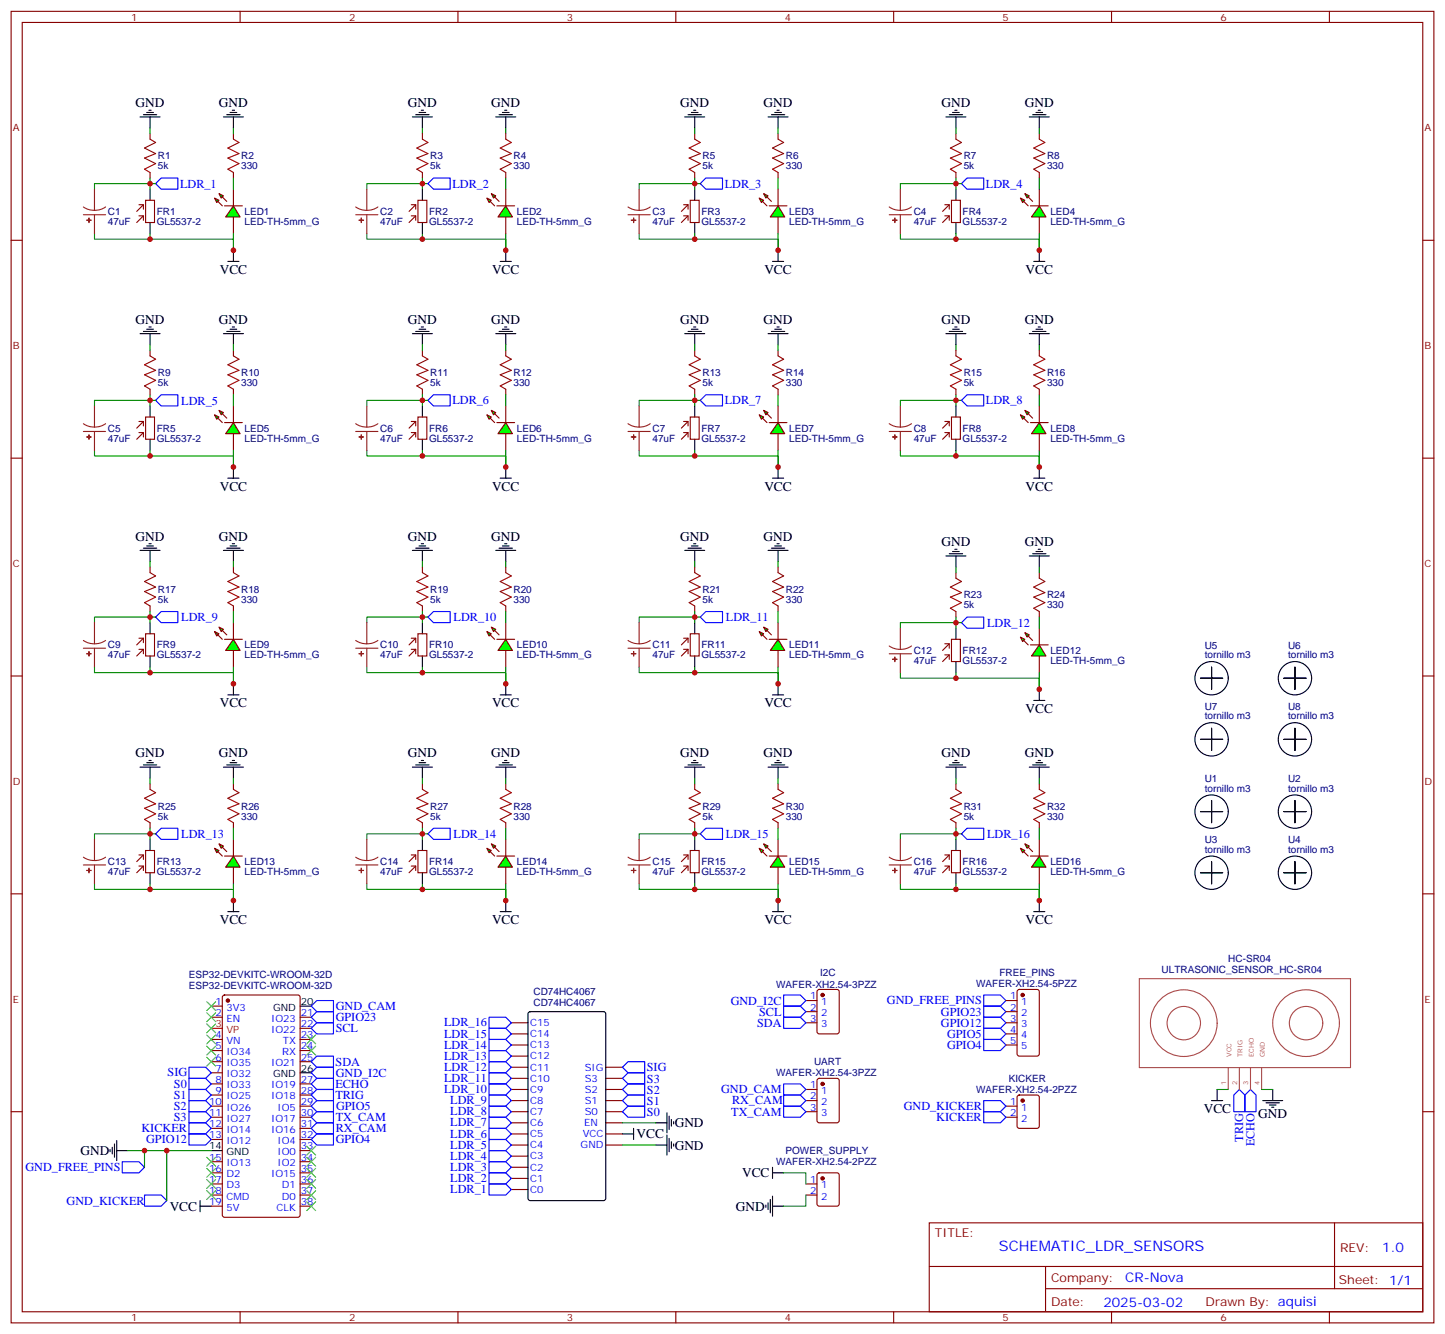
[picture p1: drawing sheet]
<svg xmlns="http://www.w3.org/2000/svg" width="459mm" height="423mm" viewBox="0 0 459 423" stroke-linecap="round" stroke-linejoin="round" font-family="sans-serif">
<defs><g id="words">
<text font-size="4.6" fill="#00f" x="317" y="397.2">SCHEMATIC_LDR_SENSORS</text>
<g font-size="4.2">
<text x="43" y="34">GND</text>
<text x="69.5" y="34">GND</text>
<text x="129.5" y="34">GND</text>
<text x="155.9" y="34">GND</text>
<text x="215.9" y="34">GND</text>
<text x="242.4" y="34">GND</text>
<text x="298.8" y="34">GND</text>
<text x="325.3" y="34">GND</text>
<text x="69.7" y="87">VCC</text>
<text x="156.2" y="87">VCC</text>
<text x="242.6" y="87">VCC</text>
<text x="325.5" y="87">VCC</text>
<text x="43" y="102.8">GND</text>
<text x="69.5" y="102.8">GND</text>
<text x="129.5" y="102.8">GND</text>
<text x="155.9" y="102.8">GND</text>
<text x="215.9" y="102.8">GND</text>
<text x="242.4" y="102.8">GND</text>
<text x="298.8" y="102.8">GND</text>
<text x="325.3" y="102.8">GND</text>
<text x="69.7" y="155.8">VCC</text>
<text x="156.2" y="155.8">VCC</text>
<text x="242.6" y="155.8">VCC</text>
<text x="325.5" y="155.8">VCC</text>
<text x="43" y="171.6">GND</text>
<text x="69.5" y="171.6">GND</text>
<text x="129.5" y="171.6">GND</text>
<text x="155.9" y="171.6">GND</text>
<text x="215.9" y="171.6">GND</text>
<text x="242.4" y="171.6">GND</text>
<text x="298.8" y="173.3">GND</text>
<text x="325.3" y="173.3">GND</text>
<text x="69.7" y="224.5">VCC</text>
<text x="156.2" y="224.5">VCC</text>
<text x="242.6" y="224.5">VCC</text>
<text x="325.5" y="226.3">VCC</text>
<text x="43" y="240.3">GND</text>
<text x="69.5" y="240.3">GND</text>
<text x="129.5" y="240.3">GND</text>
<text x="155.9" y="240.3">GND</text>
<text x="215.9" y="240.3">GND</text>
<text x="242.4" y="240.3">GND</text>
<text x="298.8" y="240.3">GND</text>
<text x="325.3" y="240.3">GND</text>
<text x="69.7" y="293.3">VCC</text>
<text x="156.2" y="293.3">VCC</text>
<text x="242.6" y="293.3">VCC</text>
<text x="325.5" y="293.3">VCC</text>
<text x="382" y="353.3">VCC</text>
<text x="214.1" y="357.8">GND</text>
<text x="399.3" y="355">GND</text>
<text x="202" y="361.3">VCC</text>
<text x="214.1" y="364.9">GND</text>
<text x="25.6" y="366.7">GND</text>
<text x="235.5" y="373.7">VCC</text>
<text x="53.9" y="384.3">VCC</text>
<text x="233.5" y="384.2">GND</text>
</g>
<g font-size="4.2" fill="#00f">
<text x="438.7" y="397.4">1.0</text>
<text x="357.1" y="407">CR-Nova</text>
<text x="350.2" y="414.8">2025-03-02</text>
</g>
<g font-size="3.9" fill="#00f">
<text x="57.1" y="59.5">LDR_1</text>
<text x="143.6" y="59.5">LDR_2</text>
<text x="230" y="59.5">LDR_3</text>
<text x="312.9" y="59.5">LDR_4</text>
<text x="57.5" y="128.5">LDR_5</text>
<text x="143.6" y="128.3">LDR_6</text>
<text x="230" y="128.3">LDR_7</text>
<text x="312.9" y="128.3">LDR_8</text>
<text x="57.5" y="197.3">LDR_9</text>
<text x="144" y="197.3">LDR_10</text>
<text x="230.4" y="197.3">LDR_11</text>
<text x="313.3" y="199">LDR_12</text>
<text x="57.5" y="266">LDR_13</text>
<text x="144" y="266">LDR_14</text>
<text x="230.4" y="266">LDR_15</text>
<text x="313.3" y="266">LDR_16</text>
<text x="106.5" y="320.6">GND_CAM</text>
<text x="231.9" y="318.8">GND_I2C</text>
<text x="240.9" y="322.4">SCL</text>
<text x="281.5" y="318.7">GND_FREE_PINS</text>
<text x="298.6" y="322.4">GPIO23</text>
<text x="106.5" y="327.7">SCL</text>
<text x="106.5" y="324.1">GPIO23</text>
<text x="141" y="329.3">LDR_15</text>
<text x="141" y="325.8">LDR_16</text>
<text x="240.3" y="325.9">SDA</text>
<text x="298.6" y="325.9">GPIO12</text>
<text x="300.6" y="329.4">GPIO5</text>
<text x="141" y="332.8">LDR_14</text>
<text x="300.6" y="333">GPIO4</text>
<text x="53.2" y="341.7">SIG</text>
<text x="106.5" y="338.3">SDA</text>
<text x="106.5" y="341.8">GND_I2C</text>
<text x="141" y="339.9">LDR_12</text>
<text x="141" y="336.4">LDR_13</text>
<text x="205.3" y="340">SIG</text>
<text x="55.2" y="345.3">S0</text>
<text x="106.4" y="345.4">ECHO</text>
<text x="141" y="347">LDR_10</text>
<text x="141" y="343.4">LDR_11</text>
<text x="205.3" y="347.2">S2</text>
<text x="205.3" y="343.6">S3</text>
<text x="228.9" y="347">GND_CAM</text>
<text x="55.2" y="348.8">S1</text>
<text x="55.2" y="352.3">S2</text>
<text x="106.4" y="348.9">TRIG</text>
<text x="106.6" y="352.4">GPIO5</text>
<text x="142.9" y="350.5">LDR_9</text>
<text x="205.3" y="350.7">S1</text>
<text x="232.3" y="350.5">RX_CAM</text>
<text x="286.8" y="352.4">GND_KICKER</text>
<text x="44.9" y="359.4">KICKER</text>
<text x="55.2" y="355.9">S3</text>
<text x="106.5" y="359.4">RX_CAM</text>
<text x="106.5" y="355.9">TX_CAM</text>
<text x="142.9" y="357.5">LDR_7</text>
<text x="142.9" y="354">LDR_8</text>
<text x="205.3" y="354.1">S0</text>
<text x="232.1" y="354.1">TX_CAM</text>
<text x="297.1" y="355.9">KICKER</text>
<text x="46.4" y="362.9">GPIO12</text>
<text x="106.5" y="362.9">GPIO4</text>
<text x="142.9" y="364.6">LDR_5</text>
<text x="142.9" y="361.1">LDR_6</text>
<text x="394.5" y="362.3" transform="rotate(-90 394.5 362.3)">TRIG</text>
<text x="398.1" y="363.8" transform="rotate(-90 398.1 363.8)">ECHO</text>
<text x="8.1" y="371.8">GND_FREE_PINS</text>
<text x="142.9" y="371.7">LDR_3</text>
<text x="142.9" y="368.1">LDR_4</text>
<text x="142.9" y="375.2">LDR_2</text>
<text x="21.1" y="382.3">GND_KICKER</text>
<text x="142.9" y="378.8">LDR_1</text>
</g>
<g font-size="3.9" fill="#800">
<text x="296.7" y="392.7">TITLE:</text>
<text x="425.3" y="397.4">REV:</text>
<text x="333.6" y="406.9">Company:</text>
<text x="425" y="407.5">Sheet: 1/1</text>
<text x="333.6" y="414.6">Date:</text>
<text x="382.6" y="414.7">Drawn By: aquisi</text>
</g>
<g font-size="3.2" fill="#800">
<text x="41.6" y="6.6">1</text>
<text x="110.8" y="6.6">2</text>
<text x="179.9" y="6.6">3</text>
<text x="249.1" y="6.6">4</text>
<text x="318.2" y="6.6">5</text>
<text x="387.3" y="6.6">6</text>
<text x="4.1" y="41.7">A</text>
<text x="452.1" y="41.7">A</text>
<text x="4.1" y="110.8">B</text>
<text x="452.1" y="110.8">B</text>
<text x="4.1" y="180">C</text>
<text x="452.1" y="180">C</text>
<text x="4.1" y="249.1">D</text>
<text x="452.1" y="249.1">D</text>
<text x="4.1" y="318.3">E</text>
<text x="452.1" y="318.3">E</text>
<text x="41.6" y="419.3">1</text>
<text x="110.8" y="419.3">2</text>
<text x="179.9" y="419.3">3</text>
<text x="249.1" y="419.3">4</text>
<text x="318.2" y="419.3">5</text>
<text x="387.3" y="419.3">6</text>
</g>
<g font-size="3.2" fill="#000080">
<text x="50.1" y="53.8">5k</text>
<text x="50.1" y="50.6">R1</text>
<text x="76.6" y="53.8">330</text>
<text x="76.6" y="50.6">R2</text>
<text x="136.5" y="53.8">5k</text>
<text x="136.5" y="50.6">R3</text>
<text x="163" y="53.8">330</text>
<text x="163" y="50.6">R4</text>
<text x="223" y="53.8">5k</text>
<text x="223" y="50.6">R5</text>
<text x="249.4" y="53.8">330</text>
<text x="249.4" y="50.6">R6</text>
<text x="305.9" y="53.8">5k</text>
<text x="305.9" y="50.6">R7</text>
<text x="332.3" y="53.8">330</text>
<text x="332.3" y="50.6">R8</text>
<text x="34.2" y="71.4">47uF</text>
<text x="34.2" y="68.2">C1</text>
<text x="49.7" y="71.4">GL5537-2</text>
<text x="49.7" y="68.2">FR1</text>
<text x="77.6" y="71.4">LED-TH-5mm_G</text>
<text x="77.6" y="68.2">LED1</text>
<text x="120.6" y="71.4">47uF</text>
<text x="120.6" y="68.2">C2</text>
<text x="136.2" y="71.4">GL5537-2</text>
<text x="136.2" y="68.2">FR2</text>
<text x="164" y="71.4">LED-TH-5mm_G</text>
<text x="164" y="68.2">LED2</text>
<text x="207.1" y="71.4">47uF</text>
<text x="207.1" y="68.2">C3</text>
<text x="222.6" y="71.4">GL5537-2</text>
<text x="222.6" y="68.2">FR3</text>
<text x="250.5" y="71.4">LED-TH-5mm_G</text>
<text x="250.5" y="68.2">LED3</text>
<text x="290" y="71.4">47uF</text>
<text x="290" y="68.2">C4</text>
<text x="305.5" y="71.4">GL5537-2</text>
<text x="305.5" y="68.2">FR4</text>
<text x="333.4" y="71.4">LED-TH-5mm_G</text>
<text x="333.4" y="68.2">LED4</text>
<text x="50.1" y="119.4">R9</text>
<text x="76.6" y="119.4">R10</text>
<text x="136.5" y="119.4">R11</text>
<text x="163" y="119.4">R12</text>
<text x="223" y="119.4">R13</text>
<text x="249.4" y="119.4">R14</text>
<text x="305.9" y="119.4">R15</text>
<text x="332.3" y="119.4">R16</text>
<text x="50.1" y="122.6">5k</text>
<text x="76.6" y="122.6">330</text>
<text x="136.5" y="122.6">5k</text>
<text x="163" y="122.6">330</text>
<text x="223" y="122.6">5k</text>
<text x="249.4" y="122.6">330</text>
<text x="305.9" y="122.6">5k</text>
<text x="332.3" y="122.6">330</text>
<text x="34.2" y="137">C5</text>
<text x="49.7" y="137">FR5</text>
<text x="77.6" y="137">LED5</text>
<text x="120.6" y="137">C6</text>
<text x="136.2" y="137">FR6</text>
<text x="164" y="137">LED6</text>
<text x="207.1" y="137">C7</text>
<text x="222.6" y="137">FR7</text>
<text x="250.5" y="137">LED7</text>
<text x="290" y="137">C8</text>
<text x="305.5" y="137">FR8</text>
<text x="333.4" y="137">LED8</text>
<text x="34.2" y="140.2">47uF</text>
<text x="49.7" y="140.2">GL5537-2</text>
<text x="77.6" y="140.2">LED-TH-5mm_G</text>
<text x="120.6" y="140.2">47uF</text>
<text x="136.2" y="140.2">GL5537-2</text>
<text x="164" y="140.2">LED-TH-5mm_G</text>
<text x="207.1" y="140.2">47uF</text>
<text x="222.6" y="140.2">GL5537-2</text>
<text x="250.5" y="140.2">LED-TH-5mm_G</text>
<text x="290" y="140.2">47uF</text>
<text x="305.5" y="140.2">GL5537-2</text>
<text x="333.4" y="140.2">LED-TH-5mm_G</text>
<text x="50.1" y="191.3">5k</text>
<text x="50.1" y="188.2">R17</text>
<text x="76.6" y="191.3">330</text>
<text x="76.6" y="188.2">R18</text>
<text x="136.5" y="191.3">5k</text>
<text x="136.5" y="188.2">R19</text>
<text x="163" y="191.3">330</text>
<text x="163" y="188.2">R20</text>
<text x="223" y="191.3">5k</text>
<text x="223" y="188.2">R21</text>
<text x="249.4" y="191.3">330</text>
<text x="249.4" y="188.2">R22</text>
<text x="305.9" y="189.9">R23</text>
<text x="332.3" y="189.9">R24</text>
<text x="305.9" y="193.1">5k</text>
<text x="332.3" y="193.1">330</text>
<text x="34.2" y="209">47uF</text>
<text x="34.2" y="205.8">C9</text>
<text x="49.7" y="209">GL5537-2</text>
<text x="49.7" y="205.8">FR9</text>
<text x="77.6" y="209">LED-TH-5mm_G</text>
<text x="77.6" y="205.8">LED9</text>
<text x="120.6" y="209">47uF</text>
<text x="120.6" y="205.8">C10</text>
<text x="136.2" y="209">GL5537-2</text>
<text x="136.2" y="205.8">FR10</text>
<text x="164" y="209">LED-TH-5mm_G</text>
<text x="164" y="205.8">LED10</text>
<text x="207.1" y="209">47uF</text>
<text x="207.1" y="205.8">C11</text>
<text x="222.6" y="209">GL5537-2</text>
<text x="222.6" y="205.8">FR11</text>
<text x="250.5" y="209">LED-TH-5mm_G</text>
<text x="250.5" y="205.8">LED11</text>
<text x="290" y="207.6">C12</text>
<text x="305.5" y="207.6">FR12</text>
<text x="333.4" y="207.6">LED12</text>
<text x="382.4" y="208.9">tornillo m3</text>
<text x="382.4" y="205.9">U5</text>
<text x="408.8" y="208.9">tornillo m3</text>
<text x="408.8" y="205.9">U6</text>
<text x="290" y="210.7">47uF</text>
<text x="305.5" y="210.7">GL5537-2</text>
<text x="333.4" y="210.7">LED-TH-5mm_G</text>
<text x="382.4" y="225.3">U7</text>
<text x="408.8" y="225.3">U8</text>
<text x="382.4" y="228.3">tornillo m3</text>
<text x="408.8" y="228.3">tornillo m3</text>
<text x="382.4" y="251.2">tornillo m3</text>
<text x="382.4" y="248.2">U1</text>
<text x="408.8" y="251.2">tornillo m3</text>
<text x="408.8" y="248.2">U2</text>
<text x="50.1" y="257">R25</text>
<text x="76.6" y="257">R26</text>
<text x="136.5" y="257">R27</text>
<text x="163" y="257">R28</text>
<text x="223" y="257">R29</text>
<text x="249.4" y="257">R30</text>
<text x="305.9" y="257">R31</text>
<text x="332.3" y="257">R32</text>
<text x="50.1" y="260.1">5k</text>
<text x="76.6" y="260.1">330</text>
<text x="136.5" y="260.1">5k</text>
<text x="163" y="260.1">330</text>
<text x="223" y="260.1">5k</text>
<text x="249.4" y="260.1">330</text>
<text x="305.9" y="260.1">5k</text>
<text x="332.3" y="260.1">330</text>
<text x="382.4" y="267.6">U3</text>
<text x="408.8" y="267.6">U4</text>
<text x="34.2" y="274.6">C13</text>
<text x="49.7" y="274.6">FR13</text>
<text x="77.6" y="274.6">LED13</text>
<text x="120.6" y="274.6">C14</text>
<text x="136.2" y="274.6">FR14</text>
<text x="164" y="274.6">LED14</text>
<text x="207.1" y="274.6">C15</text>
<text x="222.6" y="274.6">FR15</text>
<text x="250.5" y="274.6">LED15</text>
<text x="290" y="274.6">C16</text>
<text x="305.5" y="274.6">FR16</text>
<text x="333.4" y="274.6">LED16</text>
<text x="382.4" y="270.7">tornillo m3</text>
<text x="408.8" y="270.7">tornillo m3</text>
<text x="34.2" y="277.8">47uF</text>
<text x="49.7" y="277.8">GL5537-2</text>
<text x="77.6" y="277.8">LED-TH-5mm_G</text>
<text x="120.6" y="277.8">47uF</text>
<text x="136.2" y="277.8">GL5537-2</text>
<text x="164" y="277.8">LED-TH-5mm_G</text>
<text x="207.1" y="277.8">47uF</text>
<text x="222.6" y="277.8">GL5537-2</text>
<text x="250.5" y="277.8">LED-TH-5mm_G</text>
<text x="290" y="277.8">47uF</text>
<text x="305.5" y="277.8">GL5537-2</text>
<text x="333.4" y="277.8">LED-TH-5mm_G</text>
<text x="389.8" y="305.2">HC-SR04</text>
<text x="60" y="310.5">ESP32-DEVKITC-WROOM-32D</text>
<text x="260.3" y="309.9">I2C</text>
<text x="317.2" y="309.9">FREE_PINS</text>
<text x="368.7" y="308.8">ULTRASONIC_SENSOR_HC-SR04</text>
<text x="60" y="314">ESP32-DEVKITC-WROOM-32D</text>
<text x="169.3" y="315.8">CD74HC4067</text>
<text x="246.3" y="313.4">WAFER-XH2.54-3PZZ</text>
<text x="309.8" y="313.4">WAFER-XH2.54-5PZZ</text>
<text x="169.3" y="319.3">CD74HC4067</text>
<text x="246.3" y="341.7">WAFER-XH2.54-3PZZ</text>
<text x="258.4" y="338.1">UART</text>
<text x="309.8" y="346.9">WAFER-XH2.54-2PZZ</text>
<text x="320.2" y="343.4">KICKER</text>
<text x="246.3" y="369.9">WAFER-XH2.54-2PZZ</text>
<text x="249.3" y="366.3">POWER_SUPPLY</text>
</g>
<g font-size="3.2" fill="#00f">
<text x="257.1" y="317.2">1</text>
<text x="320.6" y="317.2">1</text>
<text x="68.4" y="322.5">2</text>
<text x="68.4" y="319">1</text>
<text x="71.9" y="320.7">3V3</text>
<text x="95.4" y="322.5">21</text>
<text x="257.1" y="320.7">2</text>
<text x="260.6" y="319">1</text>
<text x="260.6" y="322.5">2</text>
<text x="320.6" y="320.7">2</text>
<text x="324.1" y="319">1</text>
<text x="324.1" y="322.5">2</text>
<text x="68.4" y="329.6">4</text>
<text x="71.9" y="324.3">EN</text>
<text x="86.1" y="327.8">IO22</text>
<text x="86.1" y="324.3">IO23</text>
<text x="95.4" y="329.6">23</text>
<text x="95.4" y="326">22</text>
<text x="168.3" y="325.7">C15</text>
<text x="168.3" y="329.2">C14</text>
<text x="257.1" y="324.3">3</text>
<text x="260.6" y="326">3</text>
<text x="320.6" y="324.3">3</text>
<text x="320.6" y="327.8">4</text>
<text x="324.1" y="326">3</text>
<text x="324.1" y="329.6">4</text>
<text x="68.4" y="333.1">5</text>
<text x="71.9" y="334.9">IO34</text>
<text x="71.9" y="331.3">VN</text>
<text x="89.6" y="334.9">RX</text>
<text x="89.8" y="331.3">TX</text>
<text x="95.4" y="333.1">24</text>
<text x="168.3" y="332.7">C13</text>
<text x="320.6" y="331.3">5</text>
<text x="324.1" y="333.1">5</text>
<text x="68.4" y="340.1">7</text>
<text x="68.4" y="336.6">6</text>
<text x="71.9" y="341.9">IO32</text>
<text x="71.9" y="338.4">IO35</text>
<text x="86.1" y="338.4">IO21</text>
<text x="95.4" y="336.6">25</text>
<text x="168.3" y="336.3">C12</text>
<text x="168.3" y="339.8">C11</text>
<text x="185.6" y="339.8">SIG</text>
<text x="68.4" y="347.2">9</text>
<text x="68.4" y="343.7">8</text>
<text x="71.9" y="345.4">IO33</text>
<text x="86.1" y="345.4">IO19</text>
<text x="95.4" y="347.2">28</text>
<text x="95.4" y="343.7">27</text>
<text x="168.3" y="343.3">C10</text>
<text x="168.3" y="346.9">C9</text>
<text x="185.6" y="343.3">S3</text>
<text x="185.6" y="346.9">S2</text>
<text x="257.1" y="345.4">1</text>
<text x="260.6" y="347.2">1</text>
<text x="66.3" y="350.7">10</text>
<text x="71.9" y="352.5">IO26</text>
<text x="71.9" y="349">IO25</text>
<text x="86.1" y="349">IO18</text>
<text x="88.1" y="352.5">IO5</text>
<text x="95.4" y="350.7">29</text>
<text x="168.3" y="350.4">C8</text>
<text x="168.3" y="353.9">C7</text>
<text x="185.6" y="350.4">S1</text>
<text x="185.6" y="353.9">S0</text>
<text x="257.1" y="349">2</text>
<text x="257.1" y="352.5">3</text>
<text x="260.6" y="350.7">2</text>
<text x="320.6" y="350.7">1</text>
<text x="324.1" y="352.5">1</text>
<text x="66.3" y="357.8">12</text>
<text x="66.3" y="354.3">11</text>
<text x="71.9" y="359.6">IO14</text>
<text x="71.9" y="356">IO27</text>
<text x="86.1" y="359.6">IO16</text>
<text x="86.1" y="356">IO17</text>
<text x="95.4" y="357.8">31</text>
<text x="95.4" y="354.3">30</text>
<text x="168.3" y="357.4">C6</text>
<text x="185.4" y="357.4">EN</text>
<text x="260.6" y="354.3">3</text>
<text x="320.6" y="354.3">2</text>
<text x="324.1" y="356">2</text>
<text x="66.3" y="361.3">13</text>
<text x="71.9" y="363.1">IO12</text>
<text x="88.1" y="363.1">IO4</text>
<text x="95.4" y="364.8">33</text>
<text x="95.4" y="361.3">32</text>
<text x="168.3" y="361">C5</text>
<text x="168.3" y="364.5">C4</text>
<text x="184.3" y="364.5">GND</text>
<text x="185" y="361">VCC</text>
<text x="66.3" y="371.9">16</text>
<text x="66.3" y="368.4">15</text>
<text x="71.9" y="370.1">IO13</text>
<text x="88.1" y="370.1">IO2</text>
<text x="88.1" y="366.6">IO0</text>
<text x="95.4" y="371.9">35</text>
<text x="95.4" y="368.4">34</text>
<text x="168.3" y="368">C3</text>
<text x="168.3" y="371.5">C2</text>
<text x="66.3" y="375.4">17</text>
<text x="71.9" y="377.2">D3</text>
<text x="71.9" y="373.7">D2</text>
<text x="86.1" y="373.7">IO15</text>
<text x="89.5" y="377.2">D1</text>
<text x="95.4" y="375.4">36</text>
<text x="168.3" y="375.1">C1</text>
<text x="257.1" y="375.4">1</text>
<text x="260.6" y="377.2">1</text>
<text x="66.3" y="382.5">19</text>
<text x="66.3" y="379">18</text>
<text x="71.9" y="380.7">CMD</text>
<text x="89.5" y="380.7">D0</text>
<text x="95.4" y="382.5">38</text>
<text x="95.4" y="379">37</text>
<text x="168.3" y="378.6">C0</text>
<text x="257.1" y="379">2</text>
<text x="260.6" y="380.7">2</text>
<text x="71.9" y="384.2">5V</text>
<text x="87.8" y="384.2">CLK</text>
</g>
<g font-size="3.2">
<text x="86.7" y="320.7">GND</text>
<text x="95.4" y="319">20</text>
<text x="86.7" y="341.9">GND</text>
<text x="95.4" y="340.1">26</text>
<text x="66.3" y="364.8">14</text>
<text x="71.9" y="366.6">GND</text>
</g>
<g font-size="3.2" fill="#f00">
<text x="68.4" y="326">3</text>
<text x="71.9" y="327.8">VP</text>
</g>
<g font-size="2.1" fill="#a54b4b">
<text x="390.9" y="335.5" transform="rotate(-90 390.9 335.5)">VCC</text>
<text x="394.4" y="335.5" transform="rotate(-90 394.4 335.5)">TRIG</text>
<text x="397.9" y="335.5" transform="rotate(-90 397.9 335.5)">ECHO</text>
<text x="401.4" y="335.5" transform="rotate(-90 401.4 335.5)">GND</text>
<text x="389.1" y="344.5" transform="rotate(-90 389.1 344.5)">1</text>
<text x="392.7" y="344.5" transform="rotate(-90 392.7 344.5)">2</text>
<text x="396.2" y="344.5" transform="rotate(-90 396.2 344.5)">3</text>
<text x="399.7" y="344.5" transform="rotate(-90 399.7 344.5)">4</text>
</g>
</g></defs>
<g fill="none" stroke="#870000" stroke-width=".35">
<path d="M3.5 3.6h451.6v416.3h-451.6zM7.1 7.1h444.5v409.2h-444.5zM76.2 3.6v3.5M145.3 3.6v3.5M214.5 3.6v3.5M283.6 3.6v3.5M352.8 3.6v3.5M421.9 3.6v3.5M3.5 76.3h3.6M44.1 65h1.4v1.4M44.1 68.5h1.4v1.4M45.5 65l-2.1 2.1"/>
<path d="M45.5 68.5l-2.1 2.1M46.2 63.6h2.8v7h-2.8zM74.1 60v5.3M74.1 68.9v5.3M451.6 76.3h3.5M3.5 145.4h3.6M451.6 145.4h3.5M3.5 214.6h3.6M451.6 214.6h3.5M3.5 283.7h3.6M451.6 283.7h3.5M67 319.3h3.6"/>
<path d="M70.8 316l.5-.2h23.2l.7 .4v69.5l-.4 .6-23.5 .1-.7-.5v-69.4zM255.8 317.6h3.5M259.5 314.2l.5-.2h5.6l.7 .5v12.9l-.4 .7-5.9 .1-.7-.5v-13zM67 337h3.6M67 333.4h3.6M67 329.9h3.6M67 322.9h3.6M95.2 337h3.6M95.2 333.4h3.6M95.2 329.9h3.6M95.2 326.4h3.6M95.2 322.9h3.6"/>
<path d="M255.8 321.1h3.5M255.8 324.6h3.5M3.5 352.8h3.6M67 358.1h3.6M67 354.6h3.6M67 351.1h3.6M67 347.6h3.6M67 344h3.6M67 340.5h3.6M95.2 358.1h3.6M95.2 354.6h3.6M95.2 351.1h3.6"/>
<path d="M95.2 347.6h3.6M95.2 344h3.6M451.6 352.8h3.5M67 379.3h3.6M67 375.8h3.6M67 372.3h3.6M67 368.7h3.6M67 361.7h3.6M95.2 379.3h3.6M95.2 375.8h3.6M95.2 372.3h3.6M95.2 368.7h3.6"/>
<path d="M95.2 365.2h3.6M95.2 361.7h3.6M255.8 379.3h3.5M255.8 375.8h3.5M259.5 372.5l.5-.2h5.6l.7 .4v9.4l-.4 .7h-5.9l-.7-.4v-9.4zM67 382.8h3.6M95.2 382.8h3.6M294.9 388.1h156.7v28.2h-156.7zM423.5 388.2l.1 20.8M76.2 416.3v3.6M145.3 416.3v3.6M214.5 416.3v3.6"/>
<path d="M283.6 416.3v3.6M295 402h156.4M331.8 409h119.6M331.8 402v14.1M352.8 416.3v3.6M421.9 416.3v3.6"/>
</g>
<path d="M47.6 60v3.6M47.6 70.6v3.6M95.2 319.3h3.6M95.2 340.5h3.6M67 365.2h3.6" fill="none" stroke="#000" stroke-width=".35"/>
<path d="M67 326.4h3.6" fill="none" stroke="#f00" stroke-width=".35"/>
<g fill="#870000" stroke="#870000" stroke-width=".35">
<circle cx="72.3" cy="317.6" r=".53"/>
<circle cx="261.1" cy="374" r=".53"/>
<circle cx="261.1" cy="315.8" r=".53"/>
</g>
<g fill="#0f0" stroke="#870000" stroke-width=".35">
<path d="M69.5 61.5l1.4 .7-.7 .7z"/>
<path d="M68.1 62.9l1.4 .7-.7 .7z"/>
</g>
<g fill="#870000" stroke="#870000" stroke-width=".35">
<path d="M70.6 62.5l1.4 1.4z"/>
<path d="M69.1 63.9l1.5 1.4z"/>
</g>
<path d="M71.3 65.3h5.6z" fill="#f00" stroke="#870000" stroke-width=".35"/>
<path d="M74.1 65.3l2.1 3.6h-4.6z" fill="#0f0" stroke="#870000" stroke-width=".35"/>
<g fill="none" stroke="#008700" stroke-width=".35">
<path d="M47.6 56.5v1.8h-17.6v1.7M47.6 40.6v1.8M49.4 58.3h-1.8v1.7M74.1 40.6v1.8M74.1 56.5v3.5M134.1 56.5v1.8h-17.7v1.7M134.1 40.6v1.8M135.8 58.3h-1.7v1.7M160.5 40.6v1.8M160.5 56.5v3.5M30 74.2v1.7h44.1v3.5v-5.2M47.6 74.2v1.7"/>
<path d="M116.4 74.2v1.7h44.1v3.5v-5.2M134.1 74.2v1.7"/>
</g>
<g fill="none" stroke="#000" stroke-width=".35">
<path d="M44.4 37.1h6.4M45.5 36.4h4.2M46.6 35.7h2.1M47.3 35h.7M47.6 37.1v3.5M70.9 37.1h6.4M72 36.4h4.2M73 35.7h2.1M73.7 35h.7M74.1 37.1v3.5M130.9 37.1h6.3M131.9 36.4h4.3"/>
<path d="M133 35.7h2.1M133.7 35h.7M134.1 37.1v3.5M157.3 37.1h6.4M158.4 36.4h4.2M159.5 35.7h2.1M160.2 35h.7M160.5 37.1v3.5M74.1 79.4v3.6M160.5 79.4v3.6M72.3 83h3.5M158.7 83h3.6"/>
</g>
<path d="M47.6 44.2l1.8 1-3.5 1.8 3.5 1.8-3.5 1.4 3.5 1.7-3.5 1.8 1.7 1.1M74.1 44.2l1.7 1-3.5 1.8 3.5 1.8-3.5 1.4 3.5 1.7-3.5 1.8 1.8 1.1M134.1 44.2l1.7 1-3.5 1.8 3.5 1.8-3.5 1.4 3.5 1.7-3.5 1.8 1.8 1.1M160.5 44.2l1.8 1-3.6 1.8 3.6 1.8-3.6 1.4 3.6 1.7-3.6 1.8 1.8 1.1" fill="none" stroke="#a10000" stroke-width=".35"/>
<path d="M47.6 42.4v1.8M47.6 54.8v1.7M74.1 42.4v1.8M74.1 54.8v1.7M134.1 42.4v1.8M134.1 54.8v1.7M160.5 42.4v1.8M160.5 54.8v1.7M160.5 60v5.3M160.5 68.9v5.3" fill="none" stroke="#870000" stroke-width=".35"/>
<path d="M51.2 56.5h5.2v3.5h-5.2l-1.8-1.7zM137.6 56.5h5.3v3.5h-5.3l-1.8-1.7z" fill="none" stroke="#00f" stroke-width=".35"/>
<g fill="#0f0" stroke="#870000" stroke-width=".35">
<path d="M155.9 61.5l1.4 .7-.7 .7z"/>
<path d="M154.5 62.9l1.4 .7-.7 .7z"/>
</g>
<g fill="#870000" stroke="#870000" stroke-width=".35">
<path d="M157 62.5l1.4 1.4z"/>
<path d="M155.6 63.9l1.4 1.4z"/>
</g>
<path d="M157.7 65.3h5.6z" fill="#f00" stroke="#870000" stroke-width=".35"/>
<path d="M160.5 65.3l2.1 3.6h-4.6z" fill="#0f0" stroke="#870000" stroke-width=".35"/>
<path d="M134.1 60v3.6M134.1 70.6v3.6M220.5 60v3.6M220.5 70.6v3.6" fill="none" stroke="#000" stroke-width=".35"/>
<path d="M130.5 65h1.4v1.4M130.5 68.5h1.4v1.4M131.9 65l-2.1 2.1M131.9 68.5l-2.1 2.1M132.6 63.6h2.9v7h-2.9zM217 65h1.4v1.4M217 68.5h1.4v1.4M218.4 65l-2.1 2.1M218.4 68.5l-2.1 2.1M219.1 63.6h2.8v7h-2.8zM246.9 60v5.3M246.9 68.9v5.3" fill="none" stroke="#870000" stroke-width=".35"/>
<g fill="#0f0" stroke="#870000" stroke-width=".35">
<path d="M242.4 61.5l1.4 .7-.7 .7z"/>
<path d="M240.9 62.9l1.5 .7-.7 .7z"/>
</g>
<g fill="#870000" stroke="#870000" stroke-width=".35">
<path d="M243.4 62.5l1.4 1.4z"/>
<path d="M242 63.9l1.4 1.4z"/>
</g>
<path d="M244.1 65.3h5.7z" fill="#f00" stroke="#870000" stroke-width=".35"/>
<path d="M246.9 65.3l2.2 3.6h-4.6z" fill="#0f0" stroke="#870000" stroke-width=".35"/>
<path d="M220.5 56.5v1.8h-17.7v1.7M220.5 40.6v1.8M222.2 58.3h-1.7v1.7M246.9 40.6v1.8M246.9 56.5v3.5M202.8 74.2v1.7h44.1v3.5v-5.2M220.5 74.2v1.7" fill="none" stroke="#008700" stroke-width=".35"/>
<g fill="none" stroke="#000" stroke-width=".35">
<path d="M217.3 37.1h6.4M218.4 36.4h4.2M219.4 35.7h2.1M220.1 35h.7M220.5 37.1v3.5M243.8 37.1h6.3M244.8 36.4h4.3M245.9 35.7h2.1M246.6 35h.7M246.9 37.1v3.5M246.9 79.4v3.6M303.4 60v3.6"/>
<path d="M303.4 70.6v3.6M245.2 83h3.5"/>
</g>
<path d="M220.5 44.2l1.7 1-3.5 1.8 3.5 1.8-3.5 1.4 3.5 1.7-3.5 1.8 1.8 1.1M246.9 44.2l1.8 1-3.5 1.8 3.5 1.8-3.5 1.4 3.5 1.7-3.5 1.8 1.7 1.1" fill="none" stroke="#a10000" stroke-width=".35"/>
<path d="M220.5 42.4v1.8M220.5 54.8v1.7M246.9 42.4v1.8M246.9 54.8v1.7M299.9 65h1.4v1.4M299.9 68.5h1.4v1.4M301.3 65l-2.1 2.1M301.3 68.5l-2.1 2.1M302 63.6h2.8v7h-2.8zM329.8 60v5.3M329.8 68.9v5.3" fill="none" stroke="#870000" stroke-width=".35"/>
<path d="M224 56.5h5.3v3.5h-5.3l-1.8-1.7z" fill="none" stroke="#00f" stroke-width=".35"/>
<g fill="#0f0" stroke="#870000" stroke-width=".35">
<path d="M325.3 61.5l1.4 .7-.7 .7z"/>
<path d="M323.8 62.9l1.5 .7-.7 .7z"/>
</g>
<g fill="#870000" stroke="#870000" stroke-width=".35">
<path d="M326.3 62.5l1.4 1.4z"/>
<path d="M324.9 63.9l1.4 1.4z"/>
</g>
<path d="M327 65.3h5.7z" fill="#f00" stroke="#870000" stroke-width=".35"/>
<path d="M329.8 65.3l2.2 3.6h-4.6z" fill="#0f0" stroke="#870000" stroke-width=".35"/>
<path d="M303.4 56.5v1.8h-17.6v1.7M303.4 40.6v1.8M305.2 58.3h-1.8v1.7M329.8 40.6v1.8M329.8 56.5v3.5M285.8 74.2v1.7h44v3.5v-5.2M303.4 74.2v1.7" fill="none" stroke="#008700" stroke-width=".35"/>
<g fill="none" stroke="#000" stroke-width=".35">
<path d="M300.2 37.1h6.4M301.3 36.4h4.2M302.3 35.7h2.1M303 35h.7M303.4 37.1v3.5M326.7 37.1h6.3M327.7 36.4h4.3M328.8 35.7h2.1M329.5 35h.7M329.8 37.1v3.5M329.8 79.4v3.6M328.1 83h3.5"/>
<path d="M47.6 128.8v3.6M47.6 139.4v3.5"/>
</g>
<path d="M303.4 44.2l1.8 1-3.6 1.8 3.6 1.8-3.6 1.4 3.6 1.7-3.6 1.8 1.8 1.1M329.8 44.2l1.8 1-3.5 1.8 3.5 1.8-3.5 1.4 3.5 1.7-3.5 1.8 1.7 1.1" fill="none" stroke="#a10000" stroke-width=".35"/>
<path d="M303.4 42.4v1.8M303.4 54.8v1.7M329.8 42.4v1.8M329.8 54.8v1.7M44.1 133.8h1.4v1.4M44.1 137.3h1.4v1.4M45.5 133.8l-2.1 2.1M45.5 137.3l-2.1 2.1M46.2 132.4h2.8v7h-2.8zM74.1 128.8v5.3M74.1 137.7v5.2" fill="none" stroke="#870000" stroke-width=".35"/>
<path d="M306.9 56.5h5.3v3.5h-5.3l-1.7-1.7z" fill="none" stroke="#00f" stroke-width=".35"/>
<g fill="#0f0" stroke="#870000" stroke-width=".35">
<path d="M69.5 130.2l1.4 .8-.7 .7z"/>
<path d="M68.1 131.7l1.4 .7-.7 .7z"/>
</g>
<g fill="#870000" stroke="#870000" stroke-width=".35">
<path d="M70.6 131.3l1.4 1.4z"/>
<path d="M69.1 132.7l1.5 1.4z"/>
</g>
<path d="M71.3 134.1h5.6z" fill="#f00" stroke="#870000" stroke-width=".35"/>
<path d="M74.1 134.1l2.1 3.6h-4.6z" fill="#0f0" stroke="#870000" stroke-width=".35"/>
<path d="M47.6 109.4v1.8M74.1 109.4v1.8M47.6 125.3v1.8h-17.6v1.7M49.4 127.1h-1.8v1.7M74.1 125.3v3.5M30 142.9v1.8h44.1v3.5v-5.3M47.6 142.9v1.8" fill="none" stroke="#008700" stroke-width=".35"/>
<g fill="none" stroke="#000" stroke-width=".35">
<path d="M44.4 105.9h6.4M45.5 105.2h4.2M46.6 104.5h2.1M47.3 103.8h.7M47.6 105.9v3.5M70.9 105.9h6.4M72 105.2h4.2M73 104.5h2.1M73.7 103.8h.7M74.1 105.9v3.5M134.1 128.8v3.6M134.1 139.4v3.5"/>
<path d="M72.3 151.8h3.5M74.1 148.2v3.6"/>
</g>
<path d="M47.6 113l1.8 1-3.5 1.8 3.5 1.7-3.5 1.5 3.5 1.7-3.5 1.8 1.7 1M74.1 113l1.7 1-3.5 1.8 3.5 1.7-3.5 1.5 3.5 1.7-3.5 1.8 1.8 1" fill="none" stroke="#a10000" stroke-width=".35"/>
<path d="M47.6 111.2v1.8M74.1 111.2v1.8M47.6 123.5v1.8M74.1 123.5v1.8M130.5 133.8h1.4v1.4M130.5 137.3h1.4v1.4M131.9 133.8l-2.1 2.1M131.9 137.3l-2.1 2.1M132.6 132.4h2.9v7h-2.9zM160.5 128.8v5.3M160.5 137.7v5.2" fill="none" stroke="#870000" stroke-width=".35"/>
<path d="M49.4 127.1l1.8-1.8h5.2v3.5h-5.2z" fill="none" stroke="#00f" stroke-width=".35"/>
<g fill="#0f0" stroke="#870000" stroke-width=".35">
<path d="M155.9 130.2l1.4 .8-.7 .7z"/>
<path d="M154.5 131.7l1.4 .7-.7 .7z"/>
</g>
<g fill="#870000" stroke="#870000" stroke-width=".35">
<path d="M157 131.3l1.4 1.4z"/>
<path d="M155.6 132.7l1.4 1.4z"/>
</g>
<path d="M157.7 134.1h5.6z" fill="#f00" stroke="#870000" stroke-width=".35"/>
<path d="M160.5 134.1l2.1 3.6h-4.6z" fill="#0f0" stroke="#870000" stroke-width=".35"/>
<path d="M134.1 109.4v1.8M160.5 109.4v1.8M134.1 125.3v1.8h-17.7v1.7M135.8 127.1h-1.7v1.7M160.5 125.3v3.5M116.4 142.9v1.8h44.1v3.5v-5.3M134.1 142.9v1.8" fill="none" stroke="#008700" stroke-width=".35"/>
<g fill="none" stroke="#000" stroke-width=".35">
<path d="M130.9 105.9h6.3M131.9 105.2h4.3M133 104.5h2.1M133.7 103.8h.7M134.1 105.9v3.5M157.3 105.9h6.4M158.4 105.2h4.2M159.5 104.5h2.1M160.2 103.8h.7M160.5 105.9v3.5M220.5 128.8v3.6M220.5 139.4v3.5"/>
<path d="M158.7 151.8h3.6M160.5 148.2v3.6"/>
</g>
<path d="M134.1 113l1.7 1-3.5 1.8 3.5 1.7-3.5 1.5 3.5 1.7-3.5 1.8 1.8 1M160.5 113l1.8 1-3.6 1.8 3.6 1.7-3.6 1.5 3.6 1.7-3.6 1.8 1.8 1" fill="none" stroke="#a10000" stroke-width=".35"/>
<path d="M134.1 111.2v1.8M160.5 111.2v1.8M134.1 123.5v1.8M160.5 123.5v1.8M217 133.8h1.4v1.4M217 137.3h1.4v1.4M218.4 133.8l-2.1 2.1M218.4 137.3l-2.1 2.1M219.1 132.4h2.8v7h-2.8zM246.9 128.8v5.3M246.9 137.7v5.2" fill="none" stroke="#870000" stroke-width=".35"/>
<path d="M135.8 127.1l1.8-1.8h5.3v3.5h-5.3z" fill="none" stroke="#00f" stroke-width=".35"/>
<g fill="#0f0" stroke="#870000" stroke-width=".35">
<path d="M242.4 130.2l1.4 .8-.7 .7z"/>
<path d="M240.9 131.7l1.5 .7-.7 .7z"/>
</g>
<g fill="#870000" stroke="#870000" stroke-width=".35">
<path d="M243.4 131.3l1.4 1.4z"/>
<path d="M242 132.7l1.4 1.4z"/>
</g>
<path d="M244.1 134.1h5.7z" fill="#f00" stroke="#870000" stroke-width=".35"/>
<path d="M246.9 134.1l2.2 3.6h-4.6z" fill="#0f0" stroke="#870000" stroke-width=".35"/>
<path d="M220.5 113l1.7 1-3.5 1.8 3.5 1.7-3.5 1.5 3.5 1.7-3.5 1.8 1.8 1M246.9 113l1.8 1-3.5 1.8 3.5 1.7-3.5 1.5 3.5 1.7-3.5 1.8 1.7 1M303.4 113l1.8 1-3.6 1.8 3.6 1.7-3.6 1.5 3.6 1.7-3.6 1.8 1.8 1M329.8 113l1.8 1-3.5 1.8 3.5 1.7-3.5 1.5 3.5 1.7-3.5 1.8 1.7 1" fill="none" stroke="#a10000" stroke-width=".35"/>
<path d="M220.5 111.2v1.8M246.9 111.2v1.8M303.4 111.2v1.8M329.8 111.2v1.8M220.5 123.5v1.8M246.9 123.5v1.8M303.4 123.5v1.8M329.8 123.5v1.8M329.8 128.8v5.3M329.8 137.7v5.2" fill="none" stroke="#870000" stroke-width=".35"/>
<g fill="none" stroke="#000" stroke-width=".35">
<path d="M217.3 105.9h6.4M218.4 105.2h4.2M219.4 104.5h2.1M220.1 103.8h.7M220.5 105.9v3.5M243.8 105.9h6.3M244.8 105.2h4.3M245.9 104.5h2.1M246.6 103.8h.7M246.9 105.9v3.5M300.2 105.9h6.4M301.3 105.2h4.2"/>
<path d="M302.3 104.5h2.1M303 103.8h.7M303.4 105.9v3.5M326.7 105.9h6.3M327.7 105.2h4.3M328.8 104.5h2.1M329.5 103.8h.7M329.8 105.9v3.5M245.2 151.8h3.5M246.9 148.2v3.6M328.1 151.8h3.5M329.8 148.2v3.6"/>
</g>
<path d="M222.2 127.1l1.8-1.8h5.3v3.5h-5.3zM305.2 127.1l1.7-1.8h5.3v3.5h-5.3z" fill="none" stroke="#00f" stroke-width=".35"/>
<g fill="none" stroke="#008700" stroke-width=".35">
<path d="M220.5 109.4v1.8M246.9 109.4v1.8M303.4 109.4v1.8M329.8 109.4v1.8M220.5 125.3v1.8h-17.7v1.7M222.2 127.1h-1.7v1.7M246.9 125.3v3.5M303.4 125.3v1.8h-17.6v1.7M305.2 127.1h-1.8v1.7M329.8 125.3v3.5M202.8 142.9v1.8h44.1v3.5v-5.3M220.5 142.9v1.8"/>
<path d="M285.8 142.9v1.8h44v3.5v-5.3M303.4 142.9v1.8"/>
</g>
<g fill="#0f0" stroke="#870000" stroke-width=".35">
<path d="M325.3 130.2l1.4 .8-.7 .7z"/>
<path d="M323.8 131.7l1.5 .7-.7 .7z"/>
</g>
<g fill="#870000" stroke="#870000" stroke-width=".35">
<path d="M326.3 131.3l1.4 1.4z"/>
<path d="M324.9 132.7l1.4 1.4z"/>
</g>
<path d="M327 134.1h5.7z" fill="#f00" stroke="#870000" stroke-width=".35"/>
<path d="M329.8 134.1l2.2 3.6h-4.6z" fill="#0f0" stroke="#870000" stroke-width=".35"/>
<path d="M303.4 128.8v3.6M303.4 139.4v3.5M47.6 197.6v3.6M47.6 208.2v3.5" fill="none" stroke="#000" stroke-width=".35"/>
<path d="M299.9 133.8h1.4v1.4M299.9 137.3h1.4v1.4M301.3 133.8l-2.1 2.1M301.3 137.3l-2.1 2.1M302 132.4h2.8v7h-2.8zM74.1 197.6v5.3M44.1 202.6h1.4v1.4M44.1 206.1h1.4v1.4M45.5 202.6l-2.1 2.1M45.5 206.1l-2.1 2.1M46.2 201.2h2.8v7h-2.8zM74.1 206.4v5.3" fill="none" stroke="#870000" stroke-width=".35"/>
<g fill="#0f0" stroke="#870000" stroke-width=".35">
<path d="M69.5 199l1.4 .7-.7 .7z"/>
<path d="M68.1 200.4l1.4 .8-.7 .7z"/>
</g>
<g fill="#870000" stroke="#870000" stroke-width=".35">
<path d="M70.6 200.1l1.4 1.4z"/>
<path d="M69.1 201.5l1.5 1.4z"/>
</g>
<path d="M71.3 202.9h5.6z" fill="#f00" stroke="#870000" stroke-width=".35"/>
<path d="M74.1 202.9l2.1 3.5h-4.6z" fill="#0f0" stroke="#870000" stroke-width=".35"/>
<path d="M47.6 181.8l1.8 1-3.5 1.8 3.5 1.7-3.5 1.4 3.5 1.8-3.5 1.8 1.7 1M74.1 181.8l1.7 1-3.5 1.8 3.5 1.7-3.5 1.4 3.5 1.8-3.5 1.8 1.8 1" fill="none" stroke="#a10000" stroke-width=".35"/>
<path d="M47.6 180v1.8M74.1 180v1.8M47.6 192.3v1.8M74.1 192.3v1.8M160.5 197.6v5.3M130.5 202.6h1.4v1.4M130.5 206.1h1.4v1.4M131.9 202.6l-2.1 2.1M131.9 206.1l-2.1 2.1M132.6 201.2h2.9v7h-2.9zM160.5 206.4v5.3" fill="none" stroke="#870000" stroke-width=".35"/>
<g fill="none" stroke="#000" stroke-width=".35">
<path d="M44.4 174.7h6.4M45.5 174h4.2M46.6 173.3h2.1M47.3 172.6h.7M47.6 174.7v3.5M70.9 174.7h6.4M72 174h4.2M73 173.3h2.1M73.7 172.6h.7M74.1 174.7v3.5M134.1 197.6v3.6M74.1 217v3.6"/>
<path d="M134.1 208.2v3.5M72.3 220.6h3.5"/>
</g>
<path d="M49.4 195.9l1.8-1.8h5.2v3.5h-5.2z" fill="none" stroke="#00f" stroke-width=".35"/>
<path d="M47.6 178.2v1.8M74.1 178.2v1.8M47.6 194.1v1.8h-17.6v1.7M49.4 195.9h-1.8v1.7M74.1 194.1v3.5M30 211.7v1.8h44.1v3.5v-5.3M47.6 211.7v1.8" fill="none" stroke="#008700" stroke-width=".35"/>
<g fill="#0f0" stroke="#870000" stroke-width=".35">
<path d="M155.9 199l1.4 .7-.7 .7z"/>
<path d="M154.5 200.4l1.4 .8-.7 .7z"/>
</g>
<g fill="#870000" stroke="#870000" stroke-width=".35">
<path d="M157 200.1l1.4 1.4z"/>
<path d="M155.6 201.5l1.4 1.4z"/>
</g>
<path d="M157.7 202.9h5.6z" fill="#f00" stroke="#870000" stroke-width=".35"/>
<path d="M160.5 202.9l2.1 3.5h-4.6z" fill="#0f0" stroke="#870000" stroke-width=".35"/>
<path d="M134.1 181.8l1.7 1-3.5 1.8 3.5 1.7-3.5 1.4 3.5 1.8-3.5 1.8 1.8 1M160.5 181.8l1.8 1-3.6 1.8 3.6 1.7-3.6 1.4 3.6 1.8-3.6 1.8 1.8 1" fill="none" stroke="#a10000" stroke-width=".35"/>
<path d="M134.1 180v1.8M160.5 180v1.8M134.1 192.3v1.8M160.5 192.3v1.8M246.9 197.6v5.3M217 202.6h1.4v1.4M217 206.1h1.4v1.4M218.4 202.6l-2.1 2.1M218.4 206.1l-2.1 2.1M219.1 201.2h2.8v7h-2.8zM246.9 206.4v5.3" fill="none" stroke="#870000" stroke-width=".35"/>
<g fill="none" stroke="#000" stroke-width=".35">
<path d="M130.9 174.7h6.3M131.9 174h4.3M133 173.3h2.1M133.7 172.6h.7M134.1 174.7v3.5M157.3 174.7h6.4M158.4 174h4.2M159.5 173.3h2.1M160.2 172.6h.7M160.5 174.7v3.5M220.5 197.6v3.6M160.5 217v3.6"/>
<path d="M220.5 208.2v3.5M158.7 220.6h3.6"/>
</g>
<path d="M135.8 195.9l1.8-1.8h5.3v3.5h-5.3z" fill="none" stroke="#00f" stroke-width=".35"/>
<path d="M134.1 178.2v1.8M160.5 178.2v1.8M134.1 194.1v1.8h-17.7v1.7M135.8 195.9h-1.7v1.7M160.5 194.1v3.5M116.4 211.7v1.8h44.1v3.5v-5.3M134.1 211.7v1.8" fill="none" stroke="#008700" stroke-width=".35"/>
<g fill="#0f0" stroke="#870000" stroke-width=".35">
<path d="M242.4 199l1.4 .7-.7 .7z"/>
<path d="M240.9 200.4l1.5 .8-.7 .7z"/>
</g>
<g fill="#870000" stroke="#870000" stroke-width=".35">
<path d="M243.4 200.1l1.4 1.4z"/>
<path d="M242 201.5l1.4 1.4z"/>
</g>
<path d="M244.1 202.9h5.7z" fill="#f00" stroke="#870000" stroke-width=".35"/>
<path d="M246.9 202.9l2.2 3.5h-4.6z" fill="#0f0" stroke="#870000" stroke-width=".35"/>
<path d="M220.5 181.8l1.7 1-3.5 1.8 3.5 1.7-3.5 1.4 3.5 1.8-3.5 1.8 1.8 1M246.9 181.8l1.8 1-3.5 1.8 3.5 1.7-3.5 1.4 3.5 1.8-3.5 1.8 1.7 1" fill="none" stroke="#a10000" stroke-width=".35"/>
<path d="M220.5 180v1.8M246.9 180v1.8M220.5 192.3v1.8M246.9 192.3v1.8M329.8 199.4v5.3M299.9 204.3h1.4v1.4M299.9 207.9h1.4v1.4M301.3 204.3l-2.1 2.1M301.3 207.9l-2.1 2.1M302 202.9h2.8v7.1h-2.8zM329.8 208.2v5.3" fill="none" stroke="#870000" stroke-width=".35"/>
<g fill="none" stroke="#000" stroke-width=".35">
<path d="M217.3 174.7h6.4M218.4 174h4.2M219.4 173.3h2.1M220.1 172.6h.7M220.5 174.7v3.5M243.8 174.7h6.3M244.8 174h4.3M245.9 173.3h2.1M246.6 172.6h.7M246.9 174.7v3.5M303.4 199.4v3.5M246.9 217v3.6"/>
<path d="M303.4 210v3.5M245.2 220.6h3.5"/>
</g>
<path d="M222.2 195.9l1.8-1.8h5.3v3.5h-5.3z" fill="none" stroke="#00f" stroke-width=".35"/>
<path d="M220.5 178.2v1.8M246.9 178.2v1.8M220.5 194.1v1.8h-17.7v1.7M222.2 195.9h-1.7v1.7M246.9 194.1v3.5M202.8 211.7v1.8h44.1v3.5v-5.3M220.5 211.7v1.8" fill="none" stroke="#008700" stroke-width=".35"/>
<g fill="#0f0" stroke="#870000" stroke-width=".35">
<path d="M325.3 200.8l1.4 .7-.7 .7z"/>
<path d="M323.8 202.2l1.5 .7-.7 .7z"/>
</g>
<g fill="#870000" stroke="#870000" stroke-width=".35">
<path d="M326.3 201.9l1.4 1.4z"/>
<path d="M324.9 203.3l1.4 1.4z"/>
</g>
<path d="M327 204.7h5.7z" fill="#f00" stroke="#870000" stroke-width=".35"/>
<path d="M329.8 204.7l2.2 3.5h-4.6z" fill="#0f0" stroke="#870000" stroke-width=".35"/>
<path d="M303.4 183.5l1.8 1.1-3.6 1.7 3.6 1.8-3.6 1.4 3.6 1.8-3.6 1.7 1.8 1.1M329.8 183.5l1.8 1.1-3.5 1.7 3.5 1.8-3.5 1.4 3.5 1.8-3.5 1.7 1.7 1.1" fill="none" stroke="#a10000" stroke-width=".35"/>
<path d="M303.4 181.8v1.7M303.4 194.1v1.8M329.8 181.8v1.7M329.8 194.1v1.8M44.1 271.4h1.4v1.4M44.1 274.9h1.4v1.4M45.5 271.4l-2.1 2.1M45.5 274.9l-2.1 2.1M46.2 269.9h2.8v7.1h-2.8zM74.1 266.4v5.3M74.1 275.2v5.3" fill="none" stroke="#870000" stroke-width=".35"/>
<g fill="none" stroke="#000" stroke-width=".35">
<path d="M300.2 176.5h6.4M301.3 175.8h4.2M302.3 175h2.1M303 174.3h.7M303.4 176.5v3.5M326.7 176.5h6.3M327.7 175.8h4.3M328.8 175h2.1M329.5 174.3h.7M329.8 176.5v3.5M329.8 218.8v3.5M328.1 222.3h3.5"/>
<path d="M47.6 266.4v3.5M47.6 277v3.5"/>
</g>
<path d="M306.9 195.9h5.3v3.5h-5.3l-1.7-1.8z" fill="none" stroke="#00f" stroke-width=".35"/>
<path d="M303.4 180v1.8M329.8 180v1.8M303.4 195.9v1.7h-17.6v1.8M305.2 197.6h-1.8v1.8M329.8 195.9v3.5M285.8 213.5v1.8h44v3.5v-5.3M303.4 213.5v1.8" fill="none" stroke="#008700" stroke-width=".35"/>
<g fill="#0f0" stroke="#870000" stroke-width=".35">
<path d="M69.5 267.8l1.4 .7-.7 .7z"/>
<path d="M68.1 269.2l1.4 .7-.7 .8z"/>
</g>
<g fill="#870000" stroke="#870000" stroke-width=".35">
<path d="M70.6 268.9l1.4 1.4z"/>
<path d="M69.1 270.3l1.5 1.4z"/>
</g>
<path d="M71.3 271.7h5.6z" fill="#f00" stroke="#870000" stroke-width=".35"/>
<path d="M74.1 271.7l2.1 3.5h-4.6z" fill="#0f0" stroke="#870000" stroke-width=".35"/>
<path d="M47.6 250.5l1.8 1.1-3.5 1.8 3.5 1.7-3.5 1.4 3.5 1.8-3.5 1.8 1.7 1M74.1 250.5l1.7 1.1-3.5 1.8 3.5 1.7-3.5 1.4 3.5 1.8-3.5 1.8 1.8 1" fill="none" stroke="#a10000" stroke-width=".35"/>
<path d="M47.6 248.8v1.7M74.1 248.8v1.7M47.6 261.1v1.8M74.1 261.1v1.8M130.5 271.4h1.4v1.4M130.5 274.9h1.4v1.4M131.9 271.4l-2.1 2.1M131.9 274.9l-2.1 2.1M132.6 269.9h2.9v7.1h-2.9zM160.5 266.4v5.3M160.5 275.2v5.3" fill="none" stroke="#870000" stroke-width=".35"/>
<g fill="none" stroke="#000" stroke-width=".35">
<path d="M44.4 243.5h6.4M45.5 242.8h4.2M46.6 242.1h2.1M47.3 241.4h.7M47.6 243.5v3.5M70.9 243.5h6.4M72 242.8h4.2M73 242.1h2.1M73.7 241.4h.7M74.1 243.5v3.5M134.1 266.4v3.5M134.1 277v3.5"/>
<path d="M72.3 289.3h3.5M74.1 285.8v3.5"/>
</g>
<path d="M51.2 262.9h5.2v3.5h-5.2l-1.8-1.7z" fill="none" stroke="#00f" stroke-width=".35"/>
<path d="M47.6 247v1.8M74.1 247v1.8M47.6 262.9v1.8h-17.6v1.7M49.4 264.7h-1.8v1.7M74.1 262.9v3.5M30 280.5v1.8h44.1v3.5v-5.3M47.6 280.5v1.8" fill="none" stroke="#008700" stroke-width=".35"/>
<g fill="#0f0" stroke="#870000" stroke-width=".35">
<path d="M155.9 267.8l1.4 .7-.7 .7z"/>
<path d="M154.5 269.2l1.4 .7-.7 .8z"/>
</g>
<g fill="#870000" stroke="#870000" stroke-width=".35">
<path d="M157 268.9l1.4 1.4z"/>
<path d="M155.6 270.3l1.4 1.4z"/>
</g>
<path d="M157.7 271.7h5.6z" fill="#f00" stroke="#870000" stroke-width=".35"/>
<path d="M160.5 271.7l2.1 3.5h-4.6z" fill="#0f0" stroke="#870000" stroke-width=".35"/>
<path d="M134.1 250.5l1.7 1.1-3.5 1.8 3.5 1.7-3.5 1.4 3.5 1.8-3.5 1.8 1.8 1M160.5 250.5l1.8 1.1-3.6 1.8 3.6 1.7-3.6 1.4 3.6 1.8-3.6 1.8 1.8 1" fill="none" stroke="#a10000" stroke-width=".35"/>
<path d="M134.1 248.8v1.7M160.5 248.8v1.7M134.1 261.1v1.8M160.5 261.1v1.8M217 271.4h1.4v1.4M217 274.9h1.4v1.4M218.4 271.4l-2.1 2.1M218.4 274.9l-2.1 2.1M219.1 269.9h2.8v7.1h-2.8zM246.9 266.4v5.3M246.9 275.2v5.3" fill="none" stroke="#870000" stroke-width=".35"/>
<g fill="none" stroke="#000" stroke-width=".35">
<path d="M130.9 243.5h6.3M131.9 242.8h4.3M133 242.1h2.1M133.7 241.4h.7M134.1 243.5v3.5M157.3 243.5h6.4M158.4 242.8h4.2M159.5 242.1h2.1M160.2 241.4h.7M160.5 243.5v3.5M220.5 266.4v3.5M220.5 277v3.5"/>
<path d="M158.7 289.3h3.6M160.5 285.8v3.5"/>
</g>
<path d="M137.6 262.9h5.3v3.5h-5.3l-1.8-1.7z" fill="none" stroke="#00f" stroke-width=".35"/>
<path d="M134.1 247v1.8M160.5 247v1.8M134.1 262.9v1.8h-17.7v1.7M135.8 264.7h-1.7v1.7M160.5 262.9v3.5M116.4 280.5v1.8h44.1v3.5v-5.3M134.1 280.5v1.8" fill="none" stroke="#008700" stroke-width=".35"/>
<g fill="#0f0" stroke="#870000" stroke-width=".35">
<path d="M242.4 267.8l1.4 .7-.7 .7z"/>
<path d="M240.9 269.2l1.5 .7-.7 .8z"/>
</g>
<g fill="#870000" stroke="#870000" stroke-width=".35">
<path d="M243.4 268.9l1.4 1.4z"/>
<path d="M242 270.3l1.4 1.4z"/>
</g>
<path d="M244.1 271.7h5.7z" fill="#f00" stroke="#870000" stroke-width=".35"/>
<path d="M246.9 271.7l2.2 3.5h-4.6z" fill="#0f0" stroke="#870000" stroke-width=".35"/>
<path d="M220.5 250.5l1.7 1.1-3.5 1.8 3.5 1.7-3.5 1.4 3.5 1.8-3.5 1.8 1.8 1M246.9 250.5l1.8 1.1-3.5 1.8 3.5 1.7-3.5 1.4 3.5 1.8-3.5 1.8 1.7 1" fill="none" stroke="#a10000" stroke-width=".35"/>
<path d="M220.5 248.8v1.7M246.9 248.8v1.7M220.5 261.1v1.8M246.9 261.1v1.8M299.9 271.4h1.4v1.4M299.9 274.9h1.4v1.4M301.3 271.4l-2.1 2.1M301.3 274.9l-2.1 2.1M302 269.9h2.8v7.1h-2.8zM329.8 266.4v5.3M329.8 275.2v5.3" fill="none" stroke="#870000" stroke-width=".35"/>
<g fill="none" stroke="#000" stroke-width=".35">
<path d="M217.3 243.5h6.4M218.4 242.8h4.2M219.4 242.1h2.1M220.1 241.4h.7M220.5 243.5v3.5M243.8 243.5h6.3M244.8 242.8h4.3M245.9 242.1h2.1M246.6 241.4h.7M246.9 243.5v3.5M303.4 266.4v3.5M303.4 277v3.5"/>
<path d="M245.2 289.3h3.5M246.9 285.8v3.5"/>
</g>
<path d="M224 262.9h5.3v3.5h-5.3l-1.8-1.7z" fill="none" stroke="#00f" stroke-width=".35"/>
<path d="M220.5 247v1.8M246.9 247v1.8M220.5 262.9v1.8h-17.7v1.7M222.2 264.7h-1.7v1.7M246.9 262.9v3.5M202.8 280.5v1.8h44.1v3.5v-5.3M220.5 280.5v1.8" fill="none" stroke="#008700" stroke-width=".35"/>
<g fill="#0f0" stroke="#870000" stroke-width=".35">
<path d="M325.3 267.8l1.4 .7-.7 .7z"/>
<path d="M323.8 269.2l1.5 .7-.7 .8z"/>
</g>
<g fill="#870000" stroke="#870000" stroke-width=".35">
<path d="M326.3 268.9l1.4 1.4z"/>
<path d="M324.9 270.3l1.4 1.4z"/>
</g>
<path d="M327 271.7h5.7z" fill="#f00" stroke="#870000" stroke-width=".35"/>
<path d="M329.8 271.7l2.2 3.5h-4.6z" fill="#0f0" stroke="#870000" stroke-width=".35"/>
<path d="M303.4 250.5l1.8 1.1-3.6 1.8 3.6 1.7-3.6 1.4 3.6 1.8-3.6 1.8 1.8 1M329.8 250.5l1.8 1.1-3.5 1.8 3.5 1.7-3.5 1.4 3.5 1.8-3.5 1.8 1.7 1" fill="none" stroke="#a10000" stroke-width=".35"/>
<g fill="none" stroke="#870000" stroke-width=".35">
<path d="M303.4 248.8v1.7M329.8 248.8v1.7M303.4 261.1v1.8M329.8 261.1v1.8M319.3 317.6h3.5M323 314.2l.5-.2h5.6l.7 .5v20l-.4 .7h-5.9l-.7-.5v-20zM162.3 338.7h5.3M162.3 324.6h5.3M162.3 328.2h5.3M162.3 331.7h5.3M162.3 335.2h5.3M192.3 338.7h5.3"/>
<path d="M319.3 324.6h3.5M319.3 328.2h3.5M319.3 331.7h3.5M319.3 321.1h3.5M162.3 342.3h5.3M162.3 345.8h5.3M162.3 349.3h5.3M162.3 352.8h5.3M162.3 356.4h5.3M162.3 359.9h5.3M192.3 342.3h5.3M192.3 345.8h5.3"/>
<path d="M192.3 349.3h5.3M192.3 352.8h5.3M192.3 356.4h5.3M192.3 359.9h5.3M255.8 345.8h3.5M255.8 349.3h3.5M255.8 352.8h3.5M259.5 342.5l.5-.2h5.6l.7 .4v13l-.4 .6-5.9 .1-.7-.5v-12.9zM319.3 351.1h3.5M319.3 354.6h3.5M323 347.8l.5-.2h5.6l.7 .4v9.4l-.4 .7h-5.9l-.7-.4v-9.4zM162.3 363.4h5.3"/>
<path d="M162.3 367h5.3M162.3 370.5h5.3M162.3 374h5.3M162.3 377.5h5.3M192.3 363.4h5.3"/>
</g>
<g fill="none" stroke="#000" stroke-width=".35">
<path d="M384.5 211.7v3.6h3.6h-3.6v3.5v-3.5h-3.5h3.5zM411 211.7v3.6h3.5h-3.5v3.5v-3.5h-3.5h3.5zM384.5 231.1v3.6h3.6h-3.6v3.5v-3.5h-3.5h3.5zM411 231.1v3.6h3.5h-3.5v3.5v-3.5h-3.5h3.5zM300.2 243.5h6.4M301.3 242.8h4.2M302.3 242.1h2.1M303 241.4h.7M303.4 243.5v3.5M326.7 243.5h6.3M327.7 242.8h4.3M328.8 242.1h2.1"/>
<path d="M329.5 241.4h.7M329.8 243.5v3.5M384.5 254.1v3.5h3.6h-3.6v3.5v-3.5h-3.5h3.5zM411 254.1v3.5h3.5h-3.5v3.5v-3.5h-3.5h3.5zM384.5 273.5v3.5h3.6h-3.6v3.5v-3.5h-3.5h3.5zM411 273.5v3.5h3.5h-3.5v3.5v-3.5h-3.5h3.5zM328.1 289.3h3.5M329.8 285.8v3.5M167.8 321.3l.5-.2h23.3l.6 .4 .1 58.9-.5 .6-23.5 .1-.7-.5v-58.8zM197.6 359.9h3.5M201.1 358.1v3.6M208.1 356.4h3.6"/>
<path d="M211.7 353.2v6.4M212.4 354.3v4.2M213.1 355.3v2.1M213.8 356v.7M384.5 349.3h3.6M386.3 345.8v3.5M400.8 349.3h6.3M401.8 350h4.2M402.9 350.7h2.1M403.6 351.4h.7M403.9 345.8v3.5M34.9 364.8v.7"/>
<path d="M35.6 364.1v2.2M36.3 363.1v4.2M37 365.2h3.6M37 362v6.4M208.1 363.4h3.6M211.7 360.3v6.3M212.4 361.3v4.2M213.1 362.4v2.1M213.8 363.1v.7M245.2 372.3h3.5M245.2 370.5v3.5M245.2 379.7v6.3"/>
<path d="M63.5 382.8h3.5M63.5 381.1v3.5M243.1 382.5v.7M243.8 381.8v2.1M244.5 380.7v4.3M245.2 382.8h3.5"/>
<circle cx="384.5" cy="215.3" r="5.3"/>
<circle cx="411" cy="215.3" r="5.3"/>
<circle cx="384.5" cy="234.7" r="5.3"/>
<circle cx="411" cy="234.7" r="5.3"/>
<circle cx="384.5" cy="257.6" r="5.3"/>
<circle cx="411" cy="257.6" r="5.3"/>
<circle cx="384.5" cy="277" r="5.3"/>
<circle cx="411" cy="277" r="5.3"/>
</g>
<g fill="none" stroke="#00f" stroke-width=".35">
<path d="M305.2 264.7l1.7-1.8h5.3v3.5h-5.3zM100.5 317.6h5.3v3.5h-5.3l-1.7-1.8zM248.7 315.8h5.3l1.8 1.8-1.8 1.7h-5.3zM248.7 319.3h5.3l1.8 1.8-1.8 1.8h-5.3zM312.2 319.3h5.3l1.8 1.8-1.8 1.8h-5.3zM312.2 315.8h5.3l1.8 1.8-1.8 1.7h-5.3zM60 338.7h5.3l1.7 1.8-1.7 1.8h-5.3zM98.8 337l1.7-1.8h5.3v3.5h-5.3zM98.8 322.9l1.7-1.8h5.3v3.5h-5.3zM100.5 324.6h5.3v3.6h-5.3l-1.7-1.8zM100.5 338.7h5.3v3.6h-5.3l-1.7-1.8zM155.2 337h5.3l1.8 1.7-1.8 1.8h-5.3z"/>
<path d="M155.2 333.4h5.3l1.8 1.8-1.8 1.8h-5.3zM155.2 329.9h5.3l1.8 1.8-1.8 1.7h-5.3zM155.2 326.4h5.3l1.8 1.8-1.8 1.7h-5.3zM155.2 322.9h5.3l1.8 1.7-1.8 1.8h-5.3zM197.6 338.7l1.7-1.7h5.3v3.5h-5.3zM248.7 322.9h5.3l1.8 1.7-1.8 1.8h-5.3zM312.2 322.9h5.3l1.8 1.7-1.8 1.8h-5.3zM312.2 326.4h5.3l1.8 1.8-1.8 1.7h-5.3zM312.2 329.9h5.3l1.8 1.8-1.8 1.7h-5.3zM60 342.3h5.3l1.7 1.7-1.7 1.8h-5.3zM60 345.8h5.3l1.7 1.8-1.7 1.7h-5.3zM60 349.3h5.3l1.7 1.8-1.7 1.7h-5.3z"/>
<path d="M60 352.8h5.3l1.7 1.8-1.7 1.8h-5.3zM60 356.4h5.3l1.7 1.7-1.7 1.8h-5.3zM60 359.9h5.3l1.7 1.8-1.7 1.7h-5.3zM98.8 354.6l1.7-1.8h5.3v3.6h-5.3zM98.8 351.1l1.7-1.8h5.3v3.5h-5.3zM98.8 347.6l1.7-1.8h5.3v3.5h-5.3zM98.8 344l1.7-1.7h5.3v3.5h-5.3zM100.5 356.4h5.3v3.5h-5.3l-1.7-1.8zM155.2 358.1h5.3l1.8 1.8-1.8 1.8h-5.3zM155.2 354.6h5.3l1.8 1.8-1.8 1.7h-5.3zM155.2 351.1h5.3l1.8 1.7-1.8 1.8h-5.3zM155.2 347.6h5.3l1.8 1.7-1.8 1.8h-5.3z"/>
<path d="M155.2 344h5.3l1.8 1.8-1.8 1.8h-5.3zM155.2 340.5h5.3l1.8 1.8-1.8 1.7h-5.3zM197.6 352.8l1.7-1.7h5.3v3.5h-5.3zM197.6 349.3l1.7-1.7h5.3v3.5h-5.3zM197.6 342.3l1.7-1.8h5.3v3.5h-5.3zM199.3 344h5.3v3.6h-5.3l-1.7-1.8zM248.7 347.6h5.3l1.8 1.7-1.8 1.8h-5.3zM248.7 351.1h5.3l1.8 1.7-1.8 1.8h-5.3zM248.7 344h5.3l1.8 1.8-1.8 1.8h-5.3zM312.2 352.8h5.3l1.8 1.8-1.8 1.8h-5.3zM312.2 349.3h5.3l1.8 1.8-1.8 1.7h-5.3zM393.3 345.8l1.8 1.8v5.2h-3.5v-5.2z"/>
<path d="M396.9 345.8l1.7 1.8v5.2h-3.5v-5.2zM38.8 368.7h5.3l1.8 1.8-1.8 1.8h-5.3zM45.9 379.3h5.3l1.7 1.8-1.7 1.7h-5.3zM98.8 361.7l1.7-1.8h5.3v3.5h-5.3zM155.2 375.8h5.3l1.8 1.7-1.8 1.8h-5.3zM155.2 372.3h5.3l1.8 1.7-1.8 1.8h-5.3zM155.2 368.7h5.3l1.8 1.8-1.8 1.8h-5.3zM155.2 365.2h5.3l1.8 1.8-1.8 1.7h-5.3zM155.2 361.7h5.3l1.8 1.7-1.8 1.8h-5.3z"/>
</g>
<g fill="none" stroke="#008700" stroke-width=".35">
<path d="M303.4 247v1.8M329.8 247v1.8M303.4 262.9v1.8h-17.6v1.7M305.2 264.7h-1.8v1.7M329.8 262.9v3.5M285.8 280.5v1.8h44v3.5v-5.3M303.4 280.5v1.8M197.6 356.4h10.5M386.3 345.8h3.5M400.4 345.8h3.5M40.6 365.2h26.4M45.9 365.2v5.3"/>
<path d="M52.9 365.2v15.9M197.6 363.4h10.5M248.7 372.3h7.1v3.5M255.8 379.3v3.5h-7.1"/>
</g>
<g fill="none" stroke="#3c3" stroke-width=".35">
<path d="M65.6 317.9l2.8 2.8M68.4 317.9l-2.8 2.8M65.6 321.5l2.8 2.8M65.6 325l2.8 2.8M65.6 328.5l2.8 2.8M65.6 332l2.8 2.9M65.6 335.6l2.8 2.8M68.4 321.5l-2.8 2.8M68.4 325l-2.8 2.8M68.4 328.5l-2.8 2.8M68.4 332l-2.8 2.9M68.4 335.6l-2.8 2.8"/>
<path d="M97.4 328.5l2.8 2.8M97.4 332l2.8 2.9M100.2 328.5l-2.8 2.8M100.2 332l-2.8 2.9M65.6 377.9l2.8 2.8M65.6 374.4l2.8 2.8M65.6 370.8l2.8 2.9M65.6 367.3l2.8 2.8M68.4 377.9l-2.8 2.8M68.4 374.4l-2.8 2.8M68.4 370.8l-2.8 2.9M68.4 367.3l-2.8 2.8"/>
<path d="M97.4 363.8l2.8 2.8M97.4 367.3l2.8 2.8M97.4 370.8l2.8 2.9M97.4 374.4l2.8 2.8M97.4 377.9l2.8 2.8M100.2 363.8l-2.8 2.8M100.2 367.3l-2.8 2.8M100.2 370.8l-2.8 2.9M100.2 374.4l-2.8 2.8M100.2 377.9l-2.8 2.8M97.4 381.4l2.8 2.8M100.2 381.4l-2.8 2.8"/>
</g>
<g fill="none" stroke="#8c2424" stroke-width=".35">
<path d="M26.5 65.7l1.6 .8 1.9 .2M26.5 68.2h7M30 60v6.7M30 68.2v6M33.5 65.7l-1.7 .8-1.8 .2M112.9 65.7l1.7 .8 1.8 .2M112.9 68.2h7M116.4 60v6.7M116.4 68.2v6M119.9 65.7l-1.6 .8-1.9 .2M199.3 65.7l1.7 .8 1.8 .2M199.3 68.2h7.1"/>
<path d="M202.8 60v6.7M202.8 68.2v6M206.4 65.7l-1.7 .8-1.9 .2M282.2 65.7l1.7 .8 1.9 .2M282.2 68.2h7.1M285.8 60v6.7M285.8 68.2v6M289.3 65.7l-1.7 .8-1.8 .2M26.5 134.5l1.6 .8 1.9 .2M26.5 136.9h7M30 128.8v6.7M30 136.9v6"/>
<path d="M33.5 134.5l-1.7 .8-1.8 .2M112.9 134.5l1.7 .8 1.8 .2M112.9 136.9h7M116.4 128.8v6.7M116.4 136.9v6M119.9 134.5l-1.6 .8-1.9 .2M199.3 134.5l1.7 .8 1.8 .2M199.3 136.9h7.1M202.8 128.8v6.7M202.8 136.9v6M206.4 134.5l-1.7 .8-1.9 .2M282.2 134.5l1.7 .8 1.9 .2"/>
<path d="M282.2 136.9h7.1M285.8 128.8v6.7M285.8 136.9v6M289.3 134.5l-1.7 .8-1.8 .2M30 197.6v6.7M116.4 197.6v6.7M202.8 197.6v6.7M285.8 199.4v6.7M26.5 203.3l1.6 .8 1.9 .2M26.5 205.7h7M30 205.7v6M33.5 203.3l-1.7 .8-1.8 .2"/>
<path d="M112.9 203.3l1.7 .8 1.8 .2M112.9 205.7h7M116.4 205.7v6M119.9 203.3l-1.6 .8-1.9 .2M199.3 203.3l1.7 .8 1.8 .2M199.3 205.7h7.1M202.8 205.7v6M206.4 203.3l-1.7 .8-1.9 .2M282.2 205l1.7 .9 1.9 .2M282.2 207.5h7.1M285.8 207.5v6M289.3 205l-1.7 .9-1.8 .2"/>
<path d="M26.5 272.1l1.6 .8 1.9 .2M26.5 274.5h7M30 266.4v6.7M30 274.5v6M33.5 272.1l-1.7 .8-1.8 .2M112.9 272.1l1.7 .8 1.8 .2M112.9 274.5h7M116.4 266.4v6.7M116.4 274.5v6M119.9 272.1l-1.6 .8-1.9 .2M199.3 272.1l1.7 .8 1.8 .2M199.3 274.5h7.1"/>
<path d="M202.8 266.4v6.7M202.8 274.5v6M206.4 272.1l-1.7 .8-1.9 .2M282.2 272.1l1.7 .8 1.9 .2M282.2 274.5h7.1M285.8 266.4v6.7M285.8 274.5v6M289.3 272.1l-1.7 .8-1.8 .2"/>
</g>
<g fill="#8c2424" stroke="#8c2424" stroke-width=".35">
<path d="M27.5 69.9h1.4z"/>
<path d="M28.2 69.2l.1 1.4z"/>
<path d="M113.9 69.9h1.5z"/>
<path d="M114.7 69.2v1.4z"/>
<path d="M200.4 69.9h1.4z"/>
<path d="M201.1 69.2v1.4z"/>
<path d="M283.3 69.9h1.4z"/>
<path d="M284 69.2v1.4z"/>
<path d="M27.5 138.7h1.4z"/>
<path d="M28.2 138l.1 1.4z"/>
<path d="M113.9 138.7h1.5z"/>
<path d="M114.7 138v1.4z"/>
<path d="M200.4 138.7h1.4z"/>
<path d="M201.1 138v1.4z"/>
<path d="M283.3 138.7h1.4z"/>
<path d="M284 138v1.4z"/>
<path d="M27.5 207.5h1.4z"/>
<path d="M28.2 206.8l.1 1.4z"/>
<path d="M113.9 207.5h1.5z"/>
<path d="M114.7 206.8v1.4z"/>
<path d="M200.4 207.5h1.4z"/>
<path d="M201.1 206.8v1.4z"/>
<path d="M283.3 209.2l1.4 .1z"/>
<path d="M284 208.6v1.4z"/>
<path d="M27.5 276.3h1.4z"/>
<path d="M28.2 275.6l.1 1.4z"/>
<path d="M113.9 276.3h1.5z"/>
<path d="M114.7 275.6v1.4z"/>
<path d="M200.4 276.3h1.4z"/>
<path d="M201.1 275.6v1.4z"/>
<path d="M283.3 276.3h1.4z"/>
<path d="M284 275.6v1.4z"/>
</g>
<g fill="#870000" stroke="#870000" stroke-width=".35">
<circle cx="261.1" cy="344" r=".53"/>
<circle cx="324.6" cy="349.3" r=".53"/>
<circle cx="324.6" cy="315.8" r=".53"/>
</g>
<g fill="none" stroke="#a64a4a" stroke-width=".35">
<path d="M361.6 310.6h67v28.3h-67zM389.8 338.8v7M393.3 338.8v7M396.9 338.8v7M400.4 338.8v7"/>
<circle cx="375.7" cy="324.7" r="10.6"/>
<circle cx="375.7" cy="324.7" r="5.3"/>
<circle cx="414.5" cy="324.7" r="10.6"/>
<circle cx="414.5" cy="324.7" r="5.3"/>
</g>
<g fill="#c00">
<circle cx="47.6" cy="58.3" r=".88"/>
<circle cx="74.1" cy="79.4" r=".88"/>
<circle cx="47.6" cy="75.9" r=".88"/>
<circle cx="134.1" cy="75.9" r=".88"/>
<circle cx="160.5" cy="79.4" r=".88"/>
<circle cx="134.1" cy="58.3" r=".88"/>
<circle cx="220.5" cy="58.3" r=".88"/>
<circle cx="246.9" cy="79.4" r=".88"/>
<circle cx="220.5" cy="75.9" r=".88"/>
<circle cx="303.4" cy="58.3" r=".88"/>
<circle cx="329.8" cy="79.4" r=".88"/>
<circle cx="303.4" cy="75.9" r=".88"/>
<circle cx="47.6" cy="127.1" r=".88"/>
<circle cx="74.1" cy="148.2" r=".88"/>
<circle cx="47.6" cy="144.7" r=".88"/>
<circle cx="134.1" cy="127.1" r=".88"/>
<circle cx="160.5" cy="148.2" r=".88"/>
<circle cx="134.1" cy="144.7" r=".88"/>
<circle cx="220.5" cy="127.1" r=".88"/>
<circle cx="246.9" cy="148.2" r=".88"/>
<circle cx="220.5" cy="144.7" r=".88"/>
<circle cx="303.4" cy="144.7" r=".88"/>
<circle cx="329.8" cy="148.2" r=".88"/>
<circle cx="303.4" cy="127.1" r=".88"/>
<circle cx="47.6" cy="195.9" r=".88"/>
<circle cx="74.1" cy="217" r=".88"/>
<circle cx="47.6" cy="213.5" r=".88"/>
<circle cx="134.1" cy="195.9" r=".88"/>
<circle cx="160.5" cy="217" r=".88"/>
<circle cx="134.1" cy="213.5" r=".88"/>
<circle cx="220.5" cy="195.9" r=".88"/>
<circle cx="246.9" cy="217" r=".88"/>
<circle cx="220.5" cy="213.5" r=".88"/>
<circle cx="303.4" cy="197.6" r=".88"/>
<circle cx="329.8" cy="218.8" r=".88"/>
<circle cx="303.4" cy="215.3" r=".88"/>
<circle cx="47.6" cy="264.7" r=".88"/>
<circle cx="74.1" cy="285.8" r=".88"/>
<circle cx="47.6" cy="282.3" r=".88"/>
<circle cx="134.1" cy="264.7" r=".88"/>
<circle cx="160.5" cy="285.8" r=".88"/>
<circle cx="134.1" cy="282.3" r=".88"/>
<circle cx="220.5" cy="264.7" r=".88"/>
<circle cx="246.9" cy="285.8" r=".88"/>
<circle cx="220.5" cy="282.3" r=".88"/>
<circle cx="303.4" cy="264.7" r=".88"/>
<circle cx="329.8" cy="285.8" r=".88"/>
<circle cx="303.4" cy="282.3" r=".88"/>
<circle cx="52.9" cy="365.2" r=".88"/>
<circle cx="45.9" cy="365.2" r=".88"/>
</g>
<use href="#words"/>
</svg>
